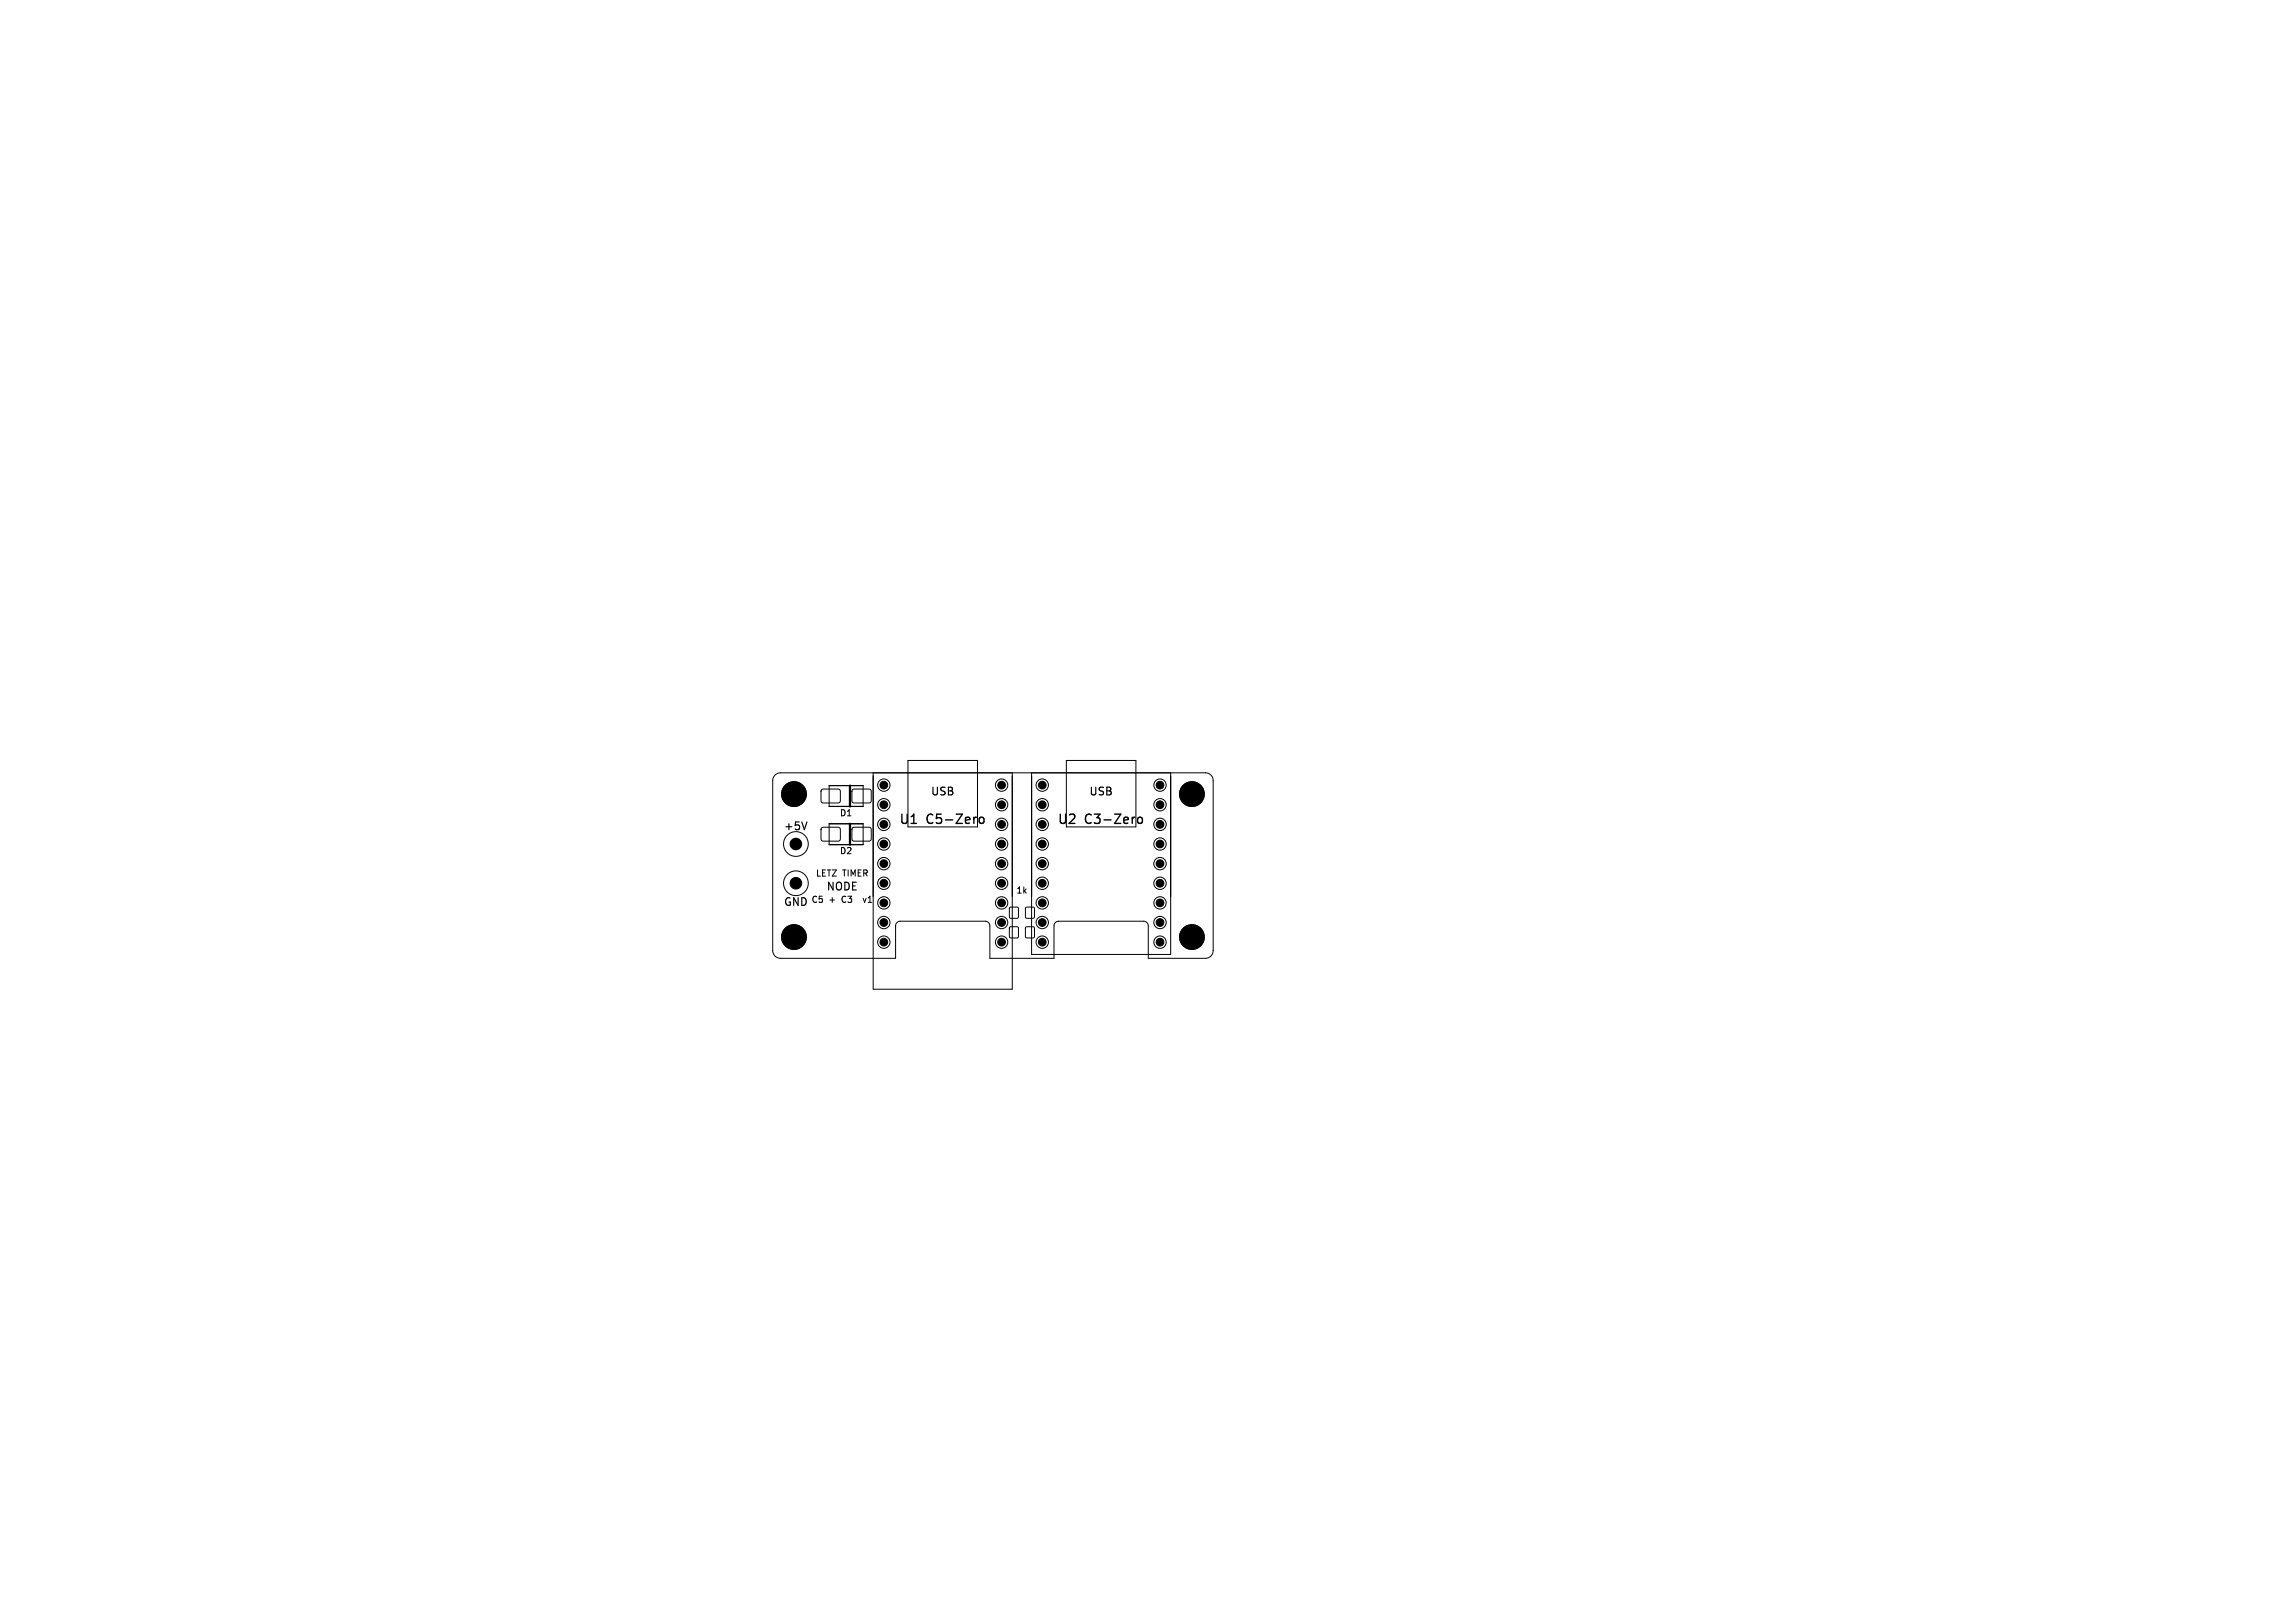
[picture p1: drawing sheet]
<svg xmlns="http://www.w3.org/2000/svg" width="297mm" height="210mm" viewBox="0 0 297 210" stroke-linecap="round" stroke-linejoin="round" font-family="sans-serif">
<defs><g id="words">
<g font-size="1.7">
<text x="116.3" y="106.9">U1</text>
<text x="119.9" y="106.9">C5-Zero</text>
<text x="136.8" y="106.9">U2</text>
<text x="140.4" y="106.9">C3-Zero</text>
</g>
<g font-size="1.4">
<text x="101.4" y="107.6">+5V</text>
<text x="120.4" y="103.1">USB</text>
<text x="140.9" y="103.1">USB</text>
<text x="101.4" y="117.4">GND</text>
<text x="106.9" y="115.4">NODE</text>
</g>
<g font-size="1.1">
<text x="108.6" y="105.8">D1</text>
<text x="105.5" y="113.6">LETZ</text>
<text x="108.6" y="110.7">D2</text>
<text x="109.1" y="113.6">TIMER</text>
<text x="104.9" y="117">C5</text>
<text x="107.3" y="117">+</text>
<text x="109.1" y="117">C3</text>
<text x="112.3" y="117">v1</text>
<text x="131.4" y="115.8">1k</text>
</g>
</g></defs>
<g fill="none" stroke="#000" stroke-width=".13">
<path d="M117.5 98.4h9v8.6h-9zM138 98.4h9v8.6h-9zM100.3 100.3l.3-.2 .4-.1h55a1 1 0 0 1 1 1v22a1 1 0 0 1-1 1h-7.4v-4.2a.6 .6 0 0 0-.6-.6h-11a.6 .6 0 0 0-.6 .6v4.2h-8.3v-4.2a.6 .6 0 0 0-.6-.6h-11a.6 .6 0 0 0-.6 .6v4.2h-14.9a1 1 0 0 1-1-1v-22l.1-.4zM106.3 107.1l.2-.1h2l.2 .1v.2v1.3v.2h-.2h-2h-.2l-.1-.2v-1.3zM106.3 102.2l.2-.1h2l.2 .1v.2v1.2v.2l-.2 .1h-2l-.2-.1-.1-.2v-1.2zM107.3 106.6h4.4v2.7h-4.4zM107.3 101.7h4.4v2.7h-4.4zM110.3 107.1l.2-.1h2l.2 .1 .1 .2v1.3l-.1 .2h-.2h-2h-.2l-.1-.2v-1.3zM110.3 102.2l.2-.1h2l.2 .1 .1 .2v1.2l-.1 .2-.2 .1h-2l-.2-.1-.1-.2v-1.2zM111.7 116.2l.2 .6 .2-.6M113 100v28h18v-28M130.7 120h1v1.3h-1z"/>
<path d="M130.7 117.4h1v1.4h-1zM132.8 120h1v1.3h-1zM132.8 117.4h1v1.4h-1zM133.5 100v23.5h18v-23.5"/>
<circle cx="102.7" cy="102.7" r="1.6"/>
<circle cx="103" cy="114.3" r="1.6"/>
<circle cx="103" cy="109.2" r="1.6"/>
<circle cx="114.4" cy="111.7" r=".8"/>
<circle cx="114.4" cy="114.3" r=".8"/>
<circle cx="114.4" cy="106.7" r=".8"/>
<circle cx="114.4" cy="119.4" r=".8"/>
<circle cx="114.4" cy="101.6" r=".8"/>
<circle cx="114.4" cy="116.8" r=".8"/>
<circle cx="114.4" cy="104.1" r=".8"/>
<circle cx="114.4" cy="109.2" r=".8"/>
<circle cx="129.6" cy="104.1" r=".8"/>
<circle cx="129.6" cy="111.7" r=".8"/>
<circle cx="129.6" cy="116.8" r=".8"/>
<circle cx="129.6" cy="114.3" r=".8"/>
<circle cx="129.6" cy="101.6" r=".8"/>
<circle cx="129.6" cy="119.4" r=".8"/>
<circle cx="129.6" cy="106.7" r=".8"/>
<circle cx="129.6" cy="109.2" r=".8"/>
<circle cx="134.9" cy="114.3" r=".8"/>
<circle cx="134.9" cy="106.7" r=".8"/>
<circle cx="134.9" cy="119.4" r=".8"/>
<circle cx="134.9" cy="101.6" r=".8"/>
<circle cx="134.9" cy="109.2" r=".8"/>
<circle cx="134.9" cy="111.7" r=".8"/>
<circle cx="134.9" cy="116.8" r=".8"/>
<circle cx="134.9" cy="104.1" r=".8"/>
<circle cx="150.1" cy="114.3" r=".8"/>
<circle cx="150.1" cy="106.7" r=".8"/>
<circle cx="150.1" cy="119.4" r=".8"/>
<circle cx="150.1" cy="104.1" r=".8"/>
<circle cx="150.1" cy="111.7" r=".8"/>
<circle cx="150.1" cy="116.8" r=".8"/>
<circle cx="150.1" cy="101.6" r=".8"/>
<circle cx="150.1" cy="109.2" r=".8"/>
<circle cx="154.2" cy="102.7" r="1.6"/>
<circle cx="102.7" cy="121.2" r="1.6"/>
<circle cx="114.4" cy="121.9" r=".8"/>
<circle cx="129.6" cy="121.9" r=".8"/>
<circle cx="134.9" cy="121.9" r=".8"/>
<circle cx="150.1" cy="121.9" r=".8"/>
<circle cx="154.2" cy="121.2" r="1.6"/>
</g>
<path d="M104.4 106.4l-.3 1M107.3 106.6h4.4M107.3 109.3h4.4M107.3 101.7h4.4M107.3 104.4h4.4M113 100.4v15.6M131 100.4v15.6M133.5 100.4v15.6M151.5 100.4v15.6" fill="none" stroke="#000" stroke-width=".15"/>
<path d="M126.8 105.8l.3-.1 .2 .3v.3l-.2 .2h-.3l-.1-.2v-.3zM147.3 105.8l.3-.1 .2 .3v.3l-.2 .2h-.3l-.1-.2v-.3z" fill="none" stroke="#000" stroke-width=".18"/>
<path d="M110 101.7v2.7M110 106.6v2.7" fill="none" stroke="#000" stroke-width=".3"/>
<g fill="#000" stroke="#000" stroke-width=".13">
<circle cx="102.7" cy="102.7" r="1.6"/>
<circle cx="103" cy="114.3" r=".75"/>
<circle cx="103" cy="109.2" r=".75"/>
<circle cx="114.4" cy="111.7" r=".5"/>
<circle cx="114.4" cy="109.2" r=".5"/>
<circle cx="114.4" cy="106.7" r=".5"/>
<circle cx="114.4" cy="101.6" r=".5"/>
<circle cx="114.4" cy="119.4" r=".5"/>
<circle cx="114.4" cy="104.1" r=".5"/>
<circle cx="114.4" cy="114.3" r=".5"/>
<circle cx="114.4" cy="116.8" r=".5"/>
<circle cx="129.6" cy="101.6" r=".5"/>
<circle cx="129.6" cy="111.7" r=".5"/>
<circle cx="129.6" cy="104.1" r=".5"/>
<circle cx="129.6" cy="116.8" r=".5"/>
<circle cx="129.6" cy="106.7" r=".5"/>
<circle cx="129.6" cy="109.2" r=".5"/>
<circle cx="129.6" cy="114.3" r=".5"/>
<circle cx="129.6" cy="119.4" r=".5"/>
<circle cx="134.9" cy="106.7" r=".5"/>
<circle cx="134.9" cy="119.4" r=".5"/>
<circle cx="134.9" cy="111.7" r=".5"/>
<circle cx="134.9" cy="114.3" r=".5"/>
<circle cx="134.9" cy="109.2" r=".5"/>
<circle cx="134.9" cy="104.1" r=".5"/>
<circle cx="134.9" cy="116.8" r=".5"/>
<circle cx="134.9" cy="101.6" r=".5"/>
<circle cx="150.1" cy="104.1" r=".5"/>
<circle cx="150.1" cy="106.7" r=".5"/>
<circle cx="150.1" cy="111.7" r=".5"/>
<circle cx="150.1" cy="119.4" r=".5"/>
<circle cx="150.1" cy="109.2" r=".5"/>
<circle cx="150.1" cy="114.3" r=".5"/>
<circle cx="150.1" cy="116.8" r=".5"/>
<circle cx="150.1" cy="101.6" r=".5"/>
<circle cx="154.2" cy="102.7" r="1.6"/>
<circle cx="102.7" cy="121.2" r="1.6"/>
<circle cx="114.4" cy="121.9" r=".5"/>
<circle cx="129.6" cy="121.9" r=".5"/>
<circle cx="134.9" cy="121.9" r=".5"/>
<circle cx="150.1" cy="121.9" r=".5"/>
<circle cx="154.2" cy="121.2" r="1.6"/>
</g>
<use href="#words"/>
</svg>
